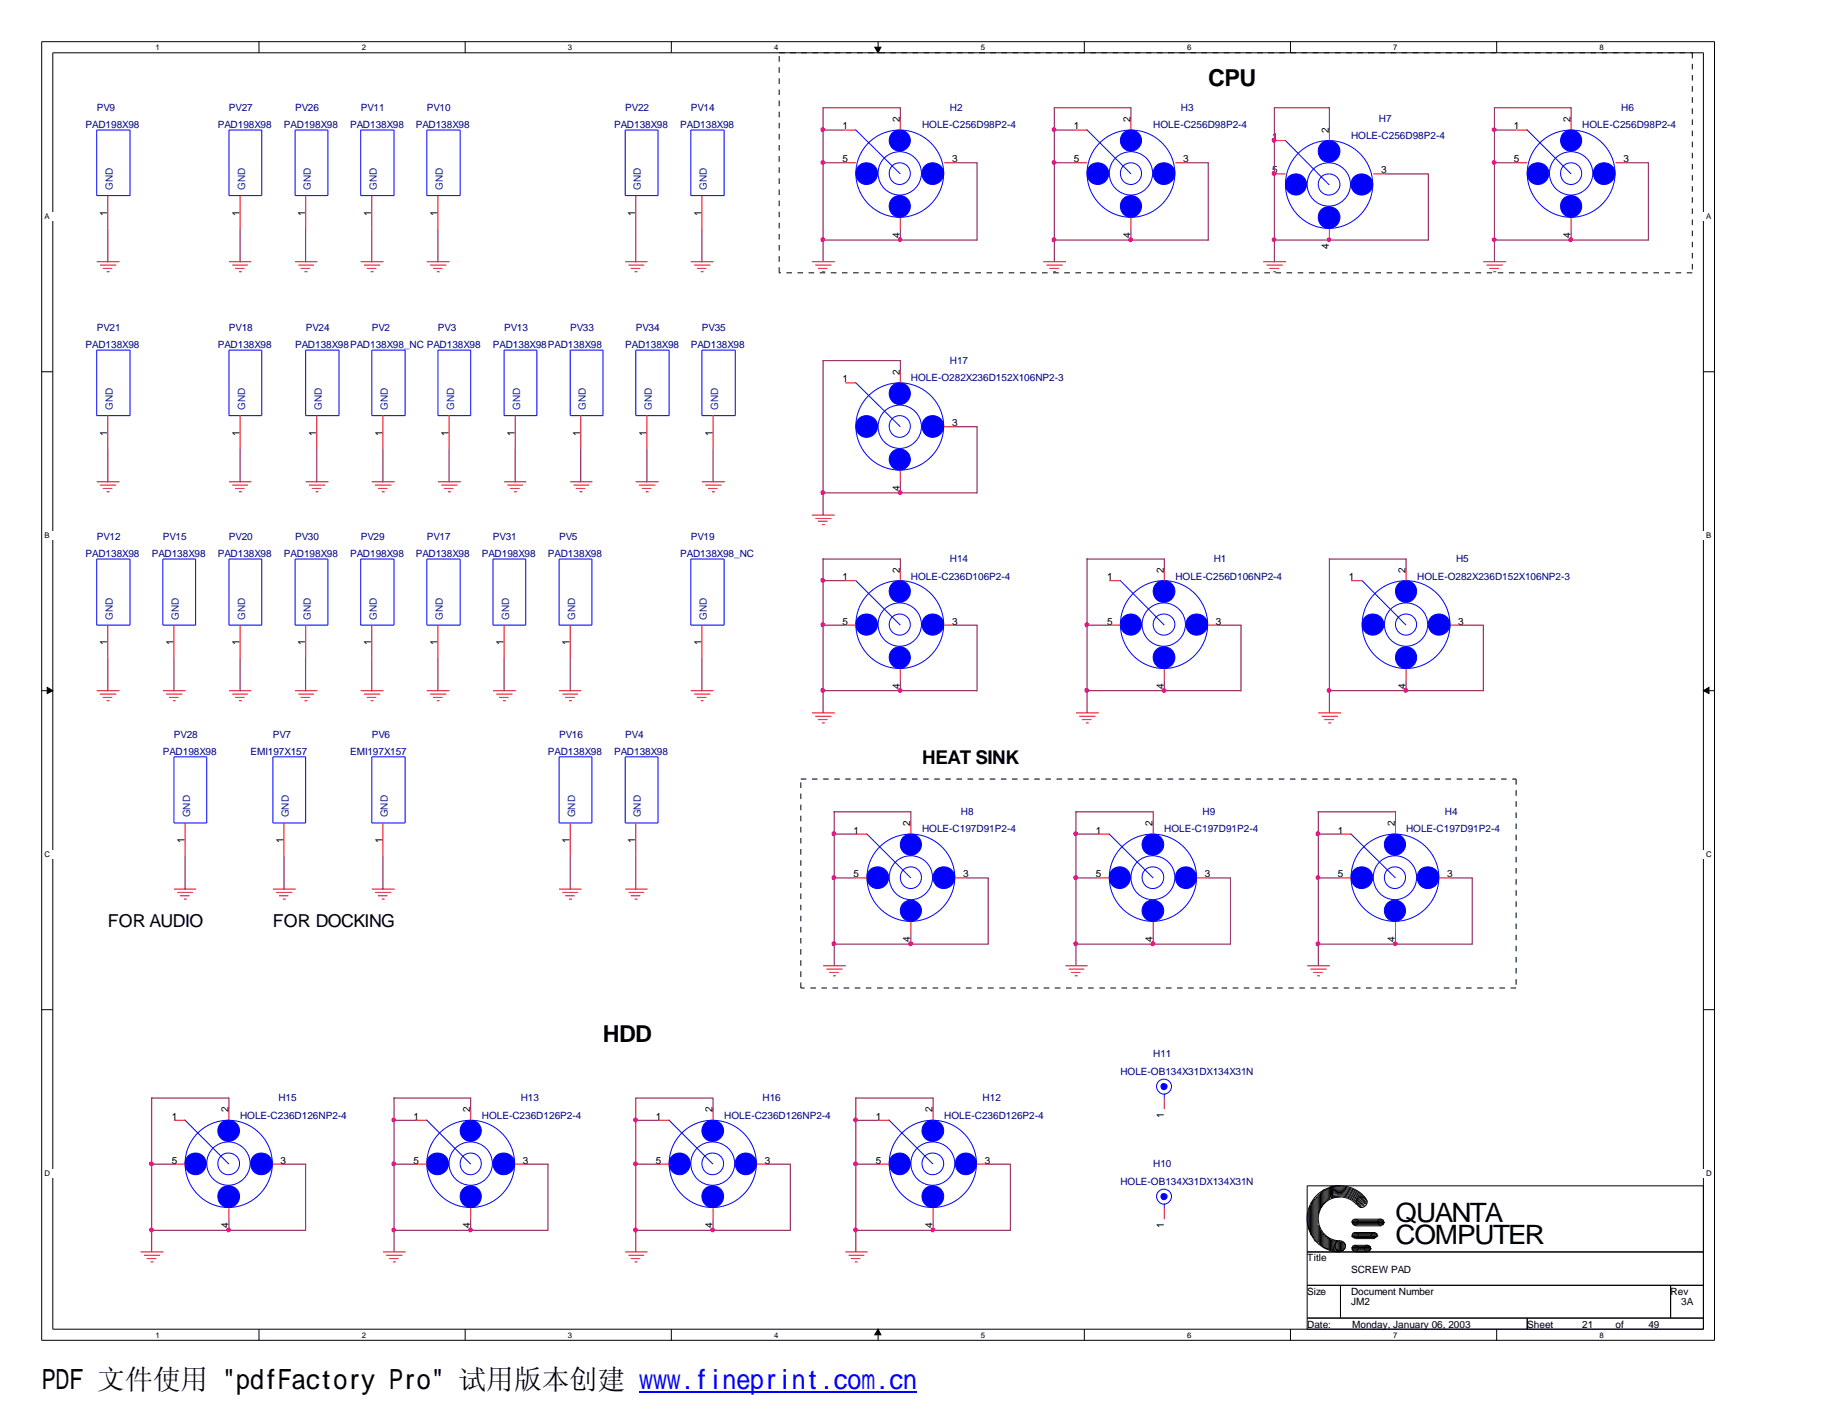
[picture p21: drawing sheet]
<svg xmlns="http://www.w3.org/2000/svg" width="279mm" height="216mm" viewBox="0 0 279 216" stroke-linecap="round" stroke-linejoin="round" font-family="sans-serif">
<defs><g id="words">
<text font-size="4.2" x="6.3" y="211.7">PDF 文件使用 &quot;pdfFactory Pro&quot; 试用版本创建 www.fineprint.com.cn</text>
<g font-size="4.1">
<text x="212.6" y="186.2">QUANTA</text>
<text x="212.6" y="189.6">COMPUTER</text>
</g>
<g font-size="3.6">
<text x="184.1" y="13">CPU</text>
<text x="91.9" y="158.8">HDD</text>
</g>
<text font-size="2.9" x="140.5" y="116.3">HEAT SINK</text>
<g font-size="2.7">
<text x="16.4" y="141.2">FOR AUDIO</text>
<text x="41.6" y="141.2">FOR DOCKING</text>
</g>
<g font-size="1.5" fill="#000080">
<text x="14.7" y="16.8">PV9</text>
<text x="34.9" y="16.8">PV27</text>
<text x="45" y="16.8">PV26</text>
<text x="54.9" y="16.8">PV11</text>
<text x="65" y="16.8">PV10</text>
<text x="95.2" y="16.8">PV22</text>
<text x="105.2" y="16.8">PV14</text>
<text x="144.7" y="16.8">H2</text>
<text x="179.9" y="16.8">H3</text>
<text x="247" y="16.8">H6</text>
<text x="13" y="19.6">PAD198X98</text>
<text x="33.2" y="19.6">PAD198X98</text>
<text x="43.3" y="19.6">PAD198X98</text>
<text x="53.3" y="19.6">PAD138X98</text>
<text x="63.3" y="19.6">PAD138X98</text>
<text x="93.6" y="19.6">PAD138X98</text>
<text x="103.6" y="19.6">PAD138X98</text>
<text x="140.5" y="19.6">HOLE-C256D98P2-4</text>
<text x="175.7" y="19.6">HOLE-C256D98P2-4</text>
<text x="205.8" y="21.3">HOLE-C256D98P2-4</text>
<text x="210.1" y="18.5">H7</text>
<text x="241" y="19.6">HOLE-C256D98P2-4</text>
<text x="13" y="53.1">PAD138X98</text>
<text x="14.7" y="50.4">PV21</text>
<text x="33.2" y="53.1">PAD138X98</text>
<text x="34.9" y="50.4">PV18</text>
<text x="45" y="53.1">PAD138X98PAD138X98_NC PAD138X98</text>
<text x="46.6" y="50.4">PV24</text>
<text x="56.6" y="50.4">PV2</text>
<text x="66.7" y="50.4">PV3</text>
<text x="75.1" y="53.1">PAD138X98PAD138X98</text>
<text x="76.8" y="50.4">PV13</text>
<text x="86.9" y="50.4">PV33</text>
<text x="95.2" y="53.1">PAD138X98</text>
<text x="96.9" y="50.4">PV34</text>
<text x="105.2" y="53.1">PAD138X98</text>
<text x="106.9" y="50.4">PV35</text>
<text x="138.8" y="58.1">HOLE-O282X236D152X106NP2-3</text>
<text x="144.7" y="55.5">H17</text>
<text x="14.7" y="82.2">PV12</text>
<text x="24.8" y="82.2">PV15</text>
<text x="34.9" y="82.2">PV20</text>
<text x="45" y="82.2">PV30</text>
<text x="54.9" y="82.2">PV29</text>
<text x="65" y="82.2">PV17</text>
<text x="75.1" y="82.2">PV31</text>
<text x="85.2" y="82.2">PV5</text>
<text x="105.2" y="82.2">PV19</text>
<text x="13" y="84.9">PAD138X98</text>
<text x="23.1" y="84.9">PAD138X98</text>
<text x="33.2" y="84.9">PAD138X98</text>
<text x="43.3" y="84.9">PAD198X98</text>
<text x="53.3" y="84.9">PAD198X98</text>
<text x="63.3" y="84.9">PAD138X98</text>
<text x="73.4" y="84.9">PAD198X98</text>
<text x="83.5" y="84.9">PAD138X98</text>
<text x="103.6" y="84.9">PAD138X98_NC</text>
<text x="138.8" y="88.3">HOLE-C236D106P2-4</text>
<text x="144.7" y="85.6">H14</text>
<text x="179.1" y="88.3">HOLE-C256D106NP2-4</text>
<text x="184.9" y="85.6">H1</text>
<text x="215.9" y="88.3">HOLE-O282X236D152X106NP2-3</text>
<text x="221.8" y="85.6">H5</text>
<text x="26.5" y="112.4">PV28</text>
<text x="41.6" y="112.4">PV7</text>
<text x="56.6" y="112.4">PV6</text>
<text x="85.2" y="112.4">PV16</text>
<text x="95.2" y="112.4">PV4</text>
<text x="24.8" y="115.1">PAD198X98</text>
<text x="38.2" y="115.1">EMI197X157</text>
<text x="53.3" y="115.1">EMI197X157</text>
<text x="83.5" y="115.1">PAD138X98</text>
<text x="93.6" y="115.1">PAD138X98</text>
<text x="146.4" y="124.1">H8</text>
<text x="183.2" y="124.1">H9</text>
<text x="220.1" y="124.1">H4</text>
<text x="140.5" y="126.8">HOLE-C197D91P2-4</text>
<text x="177.4" y="126.8">HOLE-C197D91P2-4</text>
<text x="214.2" y="126.8">HOLE-C197D91P2-4</text>
<text x="175.7" y="161">H11</text>
<text x="42.4" y="167.7">H15</text>
<text x="79.3" y="167.7">H13</text>
<text x="116.2" y="167.7">H16</text>
<text x="149.7" y="167.7">H12</text>
<text x="170.7" y="163.7">HOLE-OB134X31DX134X31N</text>
<text x="36.6" y="170.4">HOLE-C236D126NP2-4</text>
<text x="73.4" y="170.4">HOLE-C236D126P2-4</text>
<text x="110.3" y="170.4">HOLE-C236D126NP2-4</text>
<text x="143.8" y="170.4">HOLE-C236D126P2-4</text>
<text x="175.7" y="177.8">H10</text>
<text x="170.7" y="180.5">HOLE-OB134X31DX134X31N</text>
</g>
<g font-size="1.5">
<text x="128.4" y="19.7">1</text>
<text x="137.1" y="18.6" transform="rotate(-90 137.1 18.6)">2</text>
<text x="163.6" y="19.7">1</text>
<text x="172.2" y="18.6" transform="rotate(-90 172.2 18.6)">2</text>
<text x="193.8" y="21.3">1</text>
<text x="202.4" y="20.2" transform="rotate(-90 202.4 20.2)">2</text>
<text x="230.6" y="19.7">1</text>
<text x="239.3" y="18.6" transform="rotate(-90 239.3 18.6)">2</text>
<text x="128.4" y="24.7">5</text>
<text x="145" y="24.7">3</text>
<text x="163.6" y="24.7">5</text>
<text x="180.3" y="24.7">3</text>
<text x="193.8" y="26.4">5</text>
<text x="210.4" y="26.4">3</text>
<text x="230.6" y="24.7">5</text>
<text x="247.3" y="24.7">3</text>
<text x="16.3" y="32.9" transform="rotate(-90 16.3 32.9)">1</text>
<text x="36.5" y="32.9" transform="rotate(-90 36.5 32.9)">1</text>
<text x="46.5" y="32.9" transform="rotate(-90 46.5 32.9)">1</text>
<text x="56.6" y="32.9" transform="rotate(-90 56.6 32.9)">1</text>
<text x="66.6" y="32.9" transform="rotate(-90 66.6 32.9)">1</text>
<text x="96.8" y="32.9" transform="rotate(-90 96.8 32.9)">1</text>
<text x="106.8" y="32.9" transform="rotate(-90 106.8 32.9)">1</text>
<text x="137.1" y="36.2" transform="rotate(-90 137.1 36.2)">4</text>
<text x="172.2" y="36.2" transform="rotate(-90 172.2 36.2)">4</text>
<text x="202.4" y="37.9" transform="rotate(-90 202.4 37.9)">4</text>
<text x="239.3" y="36.2" transform="rotate(-90 239.3 36.2)">4</text>
<text x="128.4" y="58.3">1</text>
<text x="137.1" y="57.2" transform="rotate(-90 137.1 57.2)">2</text>
<text x="145" y="64.9">3</text>
<text x="16.3" y="66.4" transform="rotate(-90 16.3 66.4)">1</text>
<text x="36.5" y="66.4" transform="rotate(-90 36.5 66.4)">1</text>
<text x="48.2" y="66.4" transform="rotate(-90 48.2 66.4)">1</text>
<text x="58.3" y="66.4" transform="rotate(-90 58.3 66.4)">1</text>
<text x="68.3" y="66.4" transform="rotate(-90 68.3 66.4)">1</text>
<text x="78.4" y="66.4" transform="rotate(-90 78.4 66.4)">1</text>
<text x="88.4" y="66.4" transform="rotate(-90 88.4 66.4)">1</text>
<text x="98.5" y="66.4" transform="rotate(-90 98.5 66.4)">1</text>
<text x="108.5" y="66.4" transform="rotate(-90 108.5 66.4)">1</text>
<text x="137.1" y="74.8" transform="rotate(-90 137.1 74.8)">4</text>
<text x="128.4" y="88.4">1</text>
<text x="137.1" y="87.3" transform="rotate(-90 137.1 87.3)">2</text>
<text x="168.7" y="88.4">1</text>
<text x="177.3" y="87.3" transform="rotate(-90 177.3 87.3)">2</text>
<text x="205.5" y="88.4">1</text>
<text x="214.1" y="87.3" transform="rotate(-90 214.1 87.3)">2</text>
<text x="128.4" y="95.2">5</text>
<text x="145" y="95.2">3</text>
<text x="168.7" y="95.2">5</text>
<text x="185.3" y="95.2">3</text>
<text x="222.2" y="95.2">3</text>
<text x="16.3" y="98.3" transform="rotate(-90 16.3 98.3)">1</text>
<text x="26.4" y="98.3" transform="rotate(-90 26.4 98.3)">1</text>
<text x="36.5" y="98.3" transform="rotate(-90 36.5 98.3)">1</text>
<text x="46.5" y="98.3" transform="rotate(-90 46.5 98.3)">1</text>
<text x="56.6" y="98.3" transform="rotate(-90 56.6 98.3)">1</text>
<text x="66.6" y="98.3" transform="rotate(-90 66.6 98.3)">1</text>
<text x="76.7" y="98.3" transform="rotate(-90 76.7 98.3)">1</text>
<text x="86.8" y="98.3" transform="rotate(-90 86.8 98.3)">1</text>
<text x="106.8" y="98.3" transform="rotate(-90 106.8 98.3)">1</text>
<text x="137.1" y="105" transform="rotate(-90 137.1 105)">4</text>
<text x="177.3" y="105" transform="rotate(-90 177.3 105)">4</text>
<text x="214.1" y="105" transform="rotate(-90 214.1 105)">4</text>
<text x="138.7" y="125.9" transform="rotate(-90 138.7 125.9)">2</text>
<text x="175.6" y="125.9" transform="rotate(-90 175.6 125.9)">2</text>
<text x="212.5" y="125.9" transform="rotate(-90 212.5 125.9)">2</text>
<text x="28.1" y="128.4" transform="rotate(-90 28.1 128.4)">1</text>
<text x="43.2" y="128.4" transform="rotate(-90 43.2 128.4)">1</text>
<text x="58.3" y="128.4" transform="rotate(-90 58.3 128.4)">1</text>
<text x="86.8" y="128.4" transform="rotate(-90 86.8 128.4)">1</text>
<text x="96.8" y="128.4" transform="rotate(-90 96.8 128.4)">1</text>
<text x="130" y="127">1</text>
<text x="167" y="127">1</text>
<text x="203.8" y="127">1</text>
<text x="130" y="133.7">5</text>
<text x="146.7" y="133.7">3</text>
<text x="167" y="133.7">5</text>
<text x="183.6" y="133.7">3</text>
<text x="203.8" y="133.7">5</text>
<text x="220.5" y="133.7">3</text>
<text x="138.7" y="143.5" transform="rotate(-90 138.7 143.5)">4</text>
<text x="175.6" y="143.5" transform="rotate(-90 175.6 143.5)">4</text>
<text x="212.5" y="143.5" transform="rotate(-90 212.5 143.5)">4</text>
<text x="26.2" y="170.6">1</text>
<text x="34.8" y="169.5" transform="rotate(-90 34.8 169.5)">2</text>
<text x="63" y="170.6">1</text>
<text x="71.6" y="169.5" transform="rotate(-90 71.6 169.5)">2</text>
<text x="99.9" y="170.6">1</text>
<text x="108.5" y="169.5" transform="rotate(-90 108.5 169.5)">2</text>
<text x="133.4" y="170.6">1</text>
<text x="142.1" y="169.5" transform="rotate(-90 142.1 169.5)">2</text>
<text x="177.3" y="170.3" transform="rotate(-90 177.3 170.3)">1</text>
<text x="26.2" y="177.3">5</text>
<text x="42.8" y="177.3">3</text>
<text x="63" y="177.3">5</text>
<text x="79.7" y="177.3">3</text>
<text x="99.9" y="177.3">5</text>
<text x="116.5" y="177.3">3</text>
<text x="133.4" y="177.3">5</text>
<text x="150" y="177.3">3</text>
<text x="34.8" y="187.1" transform="rotate(-90 34.8 187.1)">4</text>
<text x="71.6" y="187.1" transform="rotate(-90 71.6 187.1)">4</text>
<text x="108.5" y="187.1" transform="rotate(-90 108.5 187.1)">4</text>
<text x="142.1" y="187.1" transform="rotate(-90 142.1 187.1)">4</text>
<text x="177.3" y="187.1" transform="rotate(-90 177.3 187.1)">1</text>
<text x="199.1" y="192.2">Title</text>
<text x="199.1" y="197.3">Size</text>
<text x="205.8" y="193.9">SCREW PAD</text>
<text x="205.8" y="197.3">Document Number</text>
<text x="254.5" y="197.3">Rev</text>
<text x="199.1" y="202.3">Date:</text>
<text x="205.8" y="198.9">JM2</text>
<text x="206" y="202.3">Monday, January 06, 2003</text>
<text x="232.7" y="202.3">Sheet</text>
<text x="241" y="202.3">21</text>
<text x="246.1" y="202.3">of</text>
<text x="251.1" y="202.3">49</text>
<text x="256.1" y="198.9">3A</text>
</g>
<g font-size="1.5" fill="#004080">
<text x="17.2" y="29" transform="rotate(-90 17.2 29)">GND</text>
<text x="37.3" y="29" transform="rotate(-90 37.3 29)">GND</text>
<text x="47.3" y="29" transform="rotate(-90 47.3 29)">GND</text>
<text x="57.4" y="29" transform="rotate(-90 57.4 29)">GND</text>
<text x="67.5" y="29" transform="rotate(-90 67.5 29)">GND</text>
<text x="97.6" y="29" transform="rotate(-90 97.6 29)">GND</text>
<text x="107.7" y="29" transform="rotate(-90 107.7 29)">GND</text>
<text x="17.2" y="62.5" transform="rotate(-90 17.2 62.5)">GND</text>
<text x="37.3" y="62.5" transform="rotate(-90 37.3 62.5)">GND</text>
<text x="49" y="62.5" transform="rotate(-90 49 62.5)">GND</text>
<text x="59.1" y="62.5" transform="rotate(-90 59.1 62.5)">GND</text>
<text x="69.2" y="62.5" transform="rotate(-90 69.2 62.5)">GND</text>
<text x="79.2" y="62.5" transform="rotate(-90 79.2 62.5)">GND</text>
<text x="89.2" y="62.5" transform="rotate(-90 89.2 62.5)">GND</text>
<text x="99.3" y="62.5" transform="rotate(-90 99.3 62.5)">GND</text>
<text x="109.4" y="62.5" transform="rotate(-90 109.4 62.5)">GND</text>
<text x="17.2" y="94.4" transform="rotate(-90 17.2 94.4)">GND</text>
<text x="27.3" y="94.4" transform="rotate(-90 27.3 94.4)">GND</text>
<text x="37.3" y="94.4" transform="rotate(-90 37.3 94.4)">GND</text>
<text x="47.3" y="94.4" transform="rotate(-90 47.3 94.4)">GND</text>
<text x="57.4" y="94.4" transform="rotate(-90 57.4 94.4)">GND</text>
<text x="67.5" y="94.4" transform="rotate(-90 67.5 94.4)">GND</text>
<text x="77.6" y="94.4" transform="rotate(-90 77.6 94.4)">GND</text>
<text x="87.6" y="94.4" transform="rotate(-90 87.6 94.4)">GND</text>
<text x="107.7" y="94.4" transform="rotate(-90 107.7 94.4)">GND</text>
<text x="29" y="124.5" transform="rotate(-90 29 124.5)">GND</text>
<text x="44" y="124.5" transform="rotate(-90 44 124.5)">GND</text>
<text x="59.1" y="124.5" transform="rotate(-90 59.1 124.5)">GND</text>
<text x="87.6" y="124.5" transform="rotate(-90 87.6 124.5)">GND</text>
<text x="97.6" y="124.5" transform="rotate(-90 97.6 124.5)">GND</text>
</g>
<g font-size="1.2">
<text x="23.7" y="7.6">1</text>
<text x="55.1" y="7.6">2</text>
<text x="86.5" y="7.6">3</text>
<text x="117.9" y="7.6">4</text>
<text x="149.4" y="7.6">5</text>
<text x="180.8" y="7.6">6</text>
<text x="212.3" y="7.6">7</text>
<text x="243.7" y="7.6">8</text>
<text x="6.8" y="33.4">A</text>
<text x="259.9" y="33.4">A</text>
<text x="6.8" y="82">B</text>
<text x="259.9" y="82">B</text>
<text x="6.8" y="130.6">C</text>
<text x="259.9" y="130.6">C</text>
<text x="6.8" y="179.2">D</text>
<text x="259.9" y="179.2">D</text>
<text x="23.7" y="203.8">1</text>
<text x="55.1" y="203.8">2</text>
<text x="86.5" y="203.8">3</text>
<text x="117.9" y="203.8">4</text>
<text x="149.4" y="203.8">5</text>
<text x="180.8" y="203.8">6</text>
<text x="212.3" y="203.8">7</text>
<text x="243.7" y="203.8">8</text>
</g>
</g></defs>
<path d="M6.3 6.3h254.9v197.9h-254.9zM8 8h251.5v194.5h-251.5z" fill="none" stroke="#000" stroke-width=".15"/>
<g fill="#fff">
<path d="M23.7 6.5h.7v1.4h-.7z"/>
<path d="M23.7 202.7h.7v1.3h-.7z"/>
</g>
<path d="M39.5 6.3v1.7M39.5 202.5v1.7" fill="none" stroke="#000" stroke-width=".15"/>
<g fill="#fff">
<path d="M55.1 6.5h.7v1.4h-.7z"/>
<path d="M55.1 202.7h.7v1.3h-.7z"/>
</g>
<path d="M70.9 6.3v1.7M70.9 202.5v1.7" fill="none" stroke="#000" stroke-width=".15"/>
<g fill="#fff">
<path d="M86.5 6.5h.7v1.4h-.7z"/>
<path d="M86.5 202.7h.7v1.3h-.7z"/>
</g>
<path d="M102.3 6.3v1.7M102.3 202.5v1.7" fill="none" stroke="#000" stroke-width=".15"/>
<g fill="#fff">
<path d="M117.9 6.5h.7v1.4h-.7z"/>
<path d="M117.9 202.7h.7v1.3h-.7z"/>
</g>
<path d="M133.8 6.3v1.7M133.8 202.5v1.7" fill="none" stroke="#000" stroke-width=".15"/>
<g fill="#000" stroke="#000" stroke-width=".15">
<path d="M133.3 7.2h.9l-.4 .8z" fill-rule="evenodd"/>
<path d="M133.8 202.5l.4 .9h-.9z" fill-rule="evenodd"/>
</g>
<g fill="#fff">
<path d="M149.4 6.5h.7v1.4h-.7z"/>
<path d="M149.4 202.7h.7v1.3h-.7z"/>
</g>
<path d="M165.2 6.3v1.7M165.2 202.5v1.7" fill="none" stroke="#000" stroke-width=".15"/>
<g fill="#fff">
<path d="M180.8 6.5h.7v1.4h-.7z"/>
<path d="M180.8 202.7h.7v1.3h-.7z"/>
</g>
<path d="M196.6 6.3v1.7M196.6 202.5v1.7" fill="none" stroke="#000" stroke-width=".15"/>
<g fill="#fff">
<path d="M212.3 6.5h.6v1.4h-.6z"/>
<path d="M212.3 202.7h.6v1.3h-.6z"/>
</g>
<path d="M228 6.3v1.7M228 202.5v1.7" fill="none" stroke="#000" stroke-width=".15"/>
<g fill="#fff">
<path d="M243.7 6.5h.6v1.4h-.6z"/>
<path d="M243.7 202.7h.6v1.3h-.6z"/>
<path d="M6.8 32.3h253.9v1.4h-253.9z"/>
<path d="M6.8 80.9h253.9v1.4h-253.9z"/>
</g>
<path d="M6.3 56.6h1.7M259.5 56.6h1.7" fill="none" stroke="#000" stroke-width=".15"/>
<path d="M6.8 129.5h254v1.4h-254z" fill="#fff"/>
<path d="M6.3 105.2h1.7M259.5 105.2h1.7" fill="none" stroke="#000" stroke-width=".15"/>
<g fill="#000" stroke="#000" stroke-width=".15">
<path d="M7.2 104.7l.8 .5-.8 .5z" fill-rule="evenodd"/>
<path d="M259.5 105.2l.8-.5v1z" fill-rule="evenodd"/>
</g>
<path d="M6.8 178.1h254v1.4h-254z" fill="#fff"/>
<g fill="none" stroke="#000" stroke-width=".15">
<path d="M6.3 153.8h1.7M259.5 153.8h1.7M199.1 180.7h60.4v21.8h-60.4zM199.1 190.8h60.4M199.1 195.8h60.4M199.3 184.6v2.4M199.3 186.9l.3 .6M199.5 184v3.5M199.6 183.7v4.3M199.6 188l.3 .2M199.7 183.6l-.2 .5M199.8 183.3v4.8"/>
<path d="M200 183v5.5M200 188.4l.2 .2M200.1 183l-.3 .4M200.2 182.8v5.8M200.3 182.7v6.4M200.4 182.6l-.2 .3M200.5 182.5v6.6M200.7 182.4v6.9M200.7 189.2h.2M200.7 182.3l-.2 .2M200.8 182v3M200.8 186.7v2.5"/>
<path d="M200.8 186.8l.3 .4M201 189.4l.3 .3M201 181.9v2.5M201 187.1v2.4M201.1 184.3l-.3 .6M201.2 181.9v2.2M201.2 187.4v2.2M201.2 187.5l.2 .4M201.3 181.8l-.3 .2M201.3 189.7l.3 .3M201.3 181.6v2.3M201.3 187.8v2"/>
<path d="M201.4 183.8l-.2 .3M201.5 181.5v2.1M201.5 187.9v2M201.5 188l.3 .2M201.6 181.4l-.3 .3M201.7 190.1h.2M201.7 181.3v2.1M201.7 188.1v2.1M201.7 181.4h.2M201.8 183.3l-.3 .3M201.8 181.4v1.9M201.8 188.2v1.9"/>
<path d="M201.8 188.3l.3 .2M202 190.2h.3M202 181.3v1.7M202 188.4v1.9M202.1 183l-.3 .2M202.2 181.2v1.8M202.2 188.5v1.7M202.2 188.6l.2 .2M202.3 181.1l-.3 .3M202.4 181.1v1.6M202.4 188.7v1.6M202.4 190.2l.2 .3"/>
<path d="M202.4 182.6l-.2 .3M202.5 181v1.8M202.5 188.6v1.8M202.5 188.7l.3 .3M202.6 180.9l-.2 .3M202.6 182.3l.3 .2M202.7 190.4h.2M202.7 180.9v1.5M202.7 188.9v1.6M202.8 182a4.2 4.2 0 0 1 4.6 1.6M202.8 181.9a4.2 4.2 0 0 1 4.9 1.9M202.8 181.7a4.3 4.3 0 0 1 5.1 2.1"/>
<path d="M202.8 181.5a4.6 4.6 0 0 1 5.1 2M202.8 181.4a4.7 4.7 0 0 1 5.3 2.1M202.8 181a5 5 0 0 1 5.5 2.1M202.9 182.5a3.6 3.6 0 0 1 4.4 1.5M202.9 182.2a3.9 3.9 0 0 1 4.5 1.8M202.9 180.8v1.8M202.9 188.9v1.5M202.9 189.1h.2M202.9 181.1a4.9 4.9 0 0 1 5.3 2.3M202.9 190.6h.5M202.9 180.8l-.2 .2M203 190.4h.3"/>
<path d="M203 180.9v1.5M203 189.1v1.4M203.2 189.1h.3M203.2 189v1.4M203.4 189.1v1.6M203.5 189.1v1.6M203.6 189l-.6 1.6M203.7 189v1.4M203.7 189.1l.3 .4M203.8 190.3l-.3 .3M203.9 190.6h.2M203.9 189.4v1.3"/>
<path d="M204 189.2h.3M204 189.1v1.5M204.1 180.7a4.9 4.9 0 0 1 3.9 1.8M204.1 180.7a5 5 0 0 0-5 5 5 5 0 0 0 5 5.1M204.1 182.4a3.2 3.2 0 0 1 2.6 1.2M204.1 182.4a3.3 3.3 0 0 0-3.3 3.3 3.3 3.3 0 0 0 3.3 3.4M204.1 180.7l-1.5 .1M204.1 182.4l-1.2 .1M204.2 189.2v1.5M204.2 195.8v5M204.2 190.6h.3M204.4 189.2h.2"/>
<path d="M204.4 189.1v1.5M204.6 189.2v1.5M204.7 189.3v1.1M204.7 189.4l.3 .3M204.8 190.3l-.2 .3M204.9 189.6v.7M205.9 186.1h4.8M205.9 190.1h2.8M205.9 190.4h2.8M206 186.1v.3M206 190.1v.2M206 186.3h5"/>
<path d="M206 188.3h4M206 188.4l.4 .2M206 190.2h3M206 190.4l.4 .3M206.1 186.4h4.6M206.1 188.1h3.6M206.2 185.9h4.6M206.2 186.4l.2 .3M206.2 188h3.6M206.2 188.1l-.3 .3h3.8M206.2 189.9h2.6M206.3 186.6h4.5"/>
<path d="M206.3 188.6h3.3M206.3 190.6h2.5M206.5 189.7h1.9M206.5 188.7h3M206.5 187.8h3M206.5 186.8h4M206.5 185.8h4M208.7 189.9v.3M208.9 190.2l-.3 .3M209.7 188v.2M209.9 188.3l-.3 .2M210.7 185.9v.3"/>
<path d="M210.9 186.3l-.2 .2M254.5 195.8v5M199.1 200.8h60.4M232.7 200.8v1.7"/>
<circle cx="204.2" cy="189.8" r=".8"/>
<circle cx="206.5" cy="190.2" r=".48"/>
<circle cx="206.5" cy="186.2" r=".48"/>
<circle cx="206.5" cy="188.2" r=".45"/>
<circle cx="207.5" cy="183.2" r=".8"/>
<circle cx="208.3" cy="190.2" r=".48"/>
<circle cx="209.3" cy="188.2" r=".45"/>
<circle cx="210.3" cy="186.2" r=".48"/>
</g>
<path d="M118.7 8h139.1M257.8 8v33.6M118.7 41.6v-33.6M257.8 41.6h-139.1M122 118.7h109M231 118.7v31.8M122 150.5v-31.8M231 150.5h-109" fill="none" stroke="#000" stroke-width=".15" stroke-dasharray=".8" stroke-linecap="butt"/>
<g fill="none" stroke="#f00" stroke-width=".15">
<path d="M128.8 19.8h1.6M137.2 18.1v1.7M163.9 19.8h1.7M172.3 18.1v1.7M202.5 19.8v1.6M231 19.8h1.7M239.4 18.1v1.7M14.7 39.9h3.5M16.4 29.8v5.1M34.9 39.9h3.4M36.6 29.8v5.1M45 39.9h3.3"/>
<path d="M46.6 29.8v5.1M54.9 39.9h3.5M56.6 29.8v5.1M65 39.9h3.5M66.7 29.8v5.1M95.2 39.9h3.4M96.9 29.8v5.1M105.2 39.9h3.5M106.9 29.8v5.1M123.7 39.9h3.5M128.8 24.8h1.6M137.2 33.2v1.7"/>
<path d="M143.8 24.8h1.7M158.9 39.9h3.5M163.9 24.8h1.7M172.3 33.2v1.7M179.1 24.8h1.6M192.4 39.9h3.5M194.1 26.5h1.7M194.1 21.4h1.7M202.5 34.9v1.7M209.2 26.5h1.7M226 39.9h3.4M231 24.8h1.7"/>
<path d="M239.4 33.2v1.7M246.1 24.8h1.6M15.2 40.4h2.5M15.7 40.9h1.4M16.3 41.4h.4M35.4 40.4h2.4M35.8 40.9h1.5M36.4 41.4h.4M45.5 40.4h2.3M45.8 40.9h1.4M46.4 41.4h.4M55.5 40.4h2.4"/>
<path d="M55.9 40.9h1.4M56.5 41.4h.4M65.5 40.4h2.5M66 40.9h1.4M66.5 41.4h.5M95.8 40.4h2.3M96.1 40.9h1.4M96.7 41.4h.4M105.7 40.4h2.5M106.2 40.9h1.4M106.8 41.4h.4M124.2 40.4h2.5"/>
<path d="M124.6 40.9h1.5M125.2 41.4h.4M128.8 58.3h1.6M137.2 56.6v1.7M159.4 40.4h2.5M159.9 40.9h1.4M160.4 41.4h.5M193 40.4h2.4M193.4 40.9h1.4M194 41.4h.4M226.5 40.4h2.4M226.9 40.9h1.4"/>
<path d="M227.5 41.4h.4M14.7 73.4h3.5M15.2 73.9h2.5M15.7 74.4h1.4M16.3 74.9h.4M16.4 63.3v5.1M34.9 73.4h3.4M35.4 73.9h2.4M35.8 74.4h1.5M36.4 74.9h.4M36.6 63.3v5.1M46.6 73.4h3.4"/>
<path d="M47.1 73.9h2.4M47.5 74.4h1.4M48.1 74.9h.4M48.3 63.3v5.1M56.6 73.4h3.5M57.1 73.9h2.5M57.6 74.4h1.4M58.2 74.9h.4M58.3 63.3v5.1M66.7 73.4h3.5M67.2 73.9h2.5M67.6 74.4h1.5"/>
<path d="M68.2 74.9h.5M68.4 63.3v5.1M76.8 73.4h3.4M77.3 73.9h2.4M77.7 74.4h1.5M78.3 74.9h.4M78.5 63.3v5.1M86.9 73.4h3.4M87.4 73.9h2.3M87.7 74.4h1.5M88.3 74.9h.4M88.5 63.3v5.1"/>
<path d="M96.9 73.4h3.4M97.4 73.9h2.4M97.8 74.4h1.4M98.4 74.9h.4M98.6 63.3v5.1M106.9 73.4h3.5M107.4 73.9h2.5M107.9 74.4h1.4M108.5 74.9h.4M108.6 63.3v5.1M123.7 78.5h3.5M124.2 79h2.5"/>
<path d="M124.6 79.4h1.5M125.2 79.9h.4M137.2 71.7v1.7M143.8 65h1.7M16.4 95.2v5M26.5 95.2v5M36.6 95.2v5M46.6 95.2v5M56.6 95.2v5M66.7 95.2v5M76.8 95.2v5M86.9 95.2v5"/>
<path d="M106.9 95.2v5M128.8 95.2h1.6M128.8 88.5h1.6M137.2 86.9v1.6M143.8 95.2h1.7M169 95.2h1.7M169 88.5h1.7M177.4 86.9v1.6M184.1 95.2h1.7M205.8 88.5h1.7M214.2 86.9v1.6M221 95.2h1.6"/>
<path d="M14.7 105.2h3.5M15.2 105.7h2.5M15.7 106.3h1.4M16.3 106.8h.4M24.8 105.2h3.5M25.3 105.7h2.5M25.7 106.3h1.5M26.3 106.8h.5M34.9 105.2h3.4M35.4 105.7h2.4M35.8 106.3h1.5M36.4 106.8h.4"/>
<path d="M45 105.2h3.3M45.5 105.7h2.3M45.8 106.3h1.4M46.4 106.8h.4M54.9 105.2h3.5M55.5 105.7h2.4M55.9 106.3h1.4M56.5 106.8h.4M65 105.2h3.5M65.5 105.7h2.5M66 106.3h1.4M66.5 106.8h.5"/>
<path d="M75.1 105.2h3.5M75.6 105.7h2.5M76 106.3h1.5M76.6 106.8h.4M85.2 105.2h3.4M85.7 105.7h2.4M86.1 106.3h1.4M86.7 106.8h.4M105.2 105.2h3.5M105.7 105.7h2.5M106.2 106.3h1.4M106.8 106.8h.4"/>
<path d="M123.7 108.6h3.5M124.2 109.1h2.5M124.6 109.6h1.5M125.2 110.2h.4M137.2 101.9v1.7M163.9 108.6h3.5M164.4 109.1h2.5M164.8 109.6h1.5M165.4 110.2h.5M177.4 101.9v1.7M200.8 108.6h3.5M201.3 109.1h2.5"/>
<path d="M201.8 109.6h1.4M202.4 110.2h.4M214.2 101.9v1.7M26.5 135.5h3.4M27 136h2.4M27.4 136.5h1.5M28 137h.4M28.2 125.4v5M41.6 135.5h3.4M42.1 136h2.4M42.5 136.5h1.4M43.1 137h.4"/>
<path d="M43.3 125.4v5M56.6 135.5h3.5M57.1 136h2.5M57.6 136.5h1.4M58.2 137h.4M58.3 125.4v5M85.2 135.5h3.4M85.7 136h2.4M86.1 136.5h1.4M86.7 137h.4M86.9 125.4v5M95.2 135.5h3.4"/>
<path d="M95.8 136h2.3M96.1 136.5h1.4M96.7 137h.4M96.9 125.4v5M130.4 133.8h1.7M130.4 127.1h1.7M138.8 125.4v1.7M145.5 133.8h1.7M167.3 133.8h1.7M167.3 127.1h1.7M175.7 125.4v1.7M182.4 133.8h1.7"/>
<path d="M204.2 133.8h1.6M204.2 127.1h1.6M212.6 125.4v1.7M219.3 133.8h1.7M125.4 147.2h3.5M125.9 147.7h2.5M126.3 148.2h1.5M126.9 148.7h.4M138.8 140.5v1.7M162.3 147.2h3.4M162.8 147.7h2.4M163.2 148.2h1.4"/>
<path d="M163.7 148.7h.5M175.7 140.5v1.7M199.1 147.2h3.5M199.6 147.7h2.5M200.1 148.2h1.4M200.7 148.7h.4M212.6 140.5v1.7M26.5 177.4h1.7M26.5 170.7h1.7M34.9 169v1.7M41.6 177.4h1.7M63.3 177.4h1.7"/>
<path d="M63.3 170.7h1.7M71.7 169v1.7M78.5 177.4h1.6M100.2 177.4h1.7M100.2 170.7h1.7M108.6 169v1.7M115.3 177.4h1.7M133.8 177.4h1.7M133.8 170.7h1.7M142.2 169v1.7M148.8 177.4h1.7M177.4 167.3v1.7"/>
<path d="M21.4 190.8h3.5M21.9 191.3h2.5M22.4 191.8h1.4M22.9 192.3h.5M34.9 184.1v1.7M58.3 190.8h3.5M58.8 191.3h2.5M59.3 191.8h1.4M59.9 192.3h.4M71.7 184.1v1.7M95.2 190.8h3.4M95.8 191.3h2.3"/>
<path d="M96.1 191.8h1.4M96.7 192.3h.4M108.6 184.1v1.7M128.8 190.8h3.4M129.3 191.3h2.4M129.6 191.8h1.5M130.2 192.3h.4M142.2 184.1v1.7M177.4 184.1v1.7"/>
</g>
<g fill="none" stroke="#00f" stroke-width=".15">
<path d="M14.7 19.8h5.1v10h-5.1zM34.9 19.8h5v10h-5zM45 19.8h5v10h-5zM54.9 19.8h5.1v10h-5.1zM65 19.8h5.1v10h-5.1zM95.2 19.8h5v10h-5zM105.2 19.8h5.1v10h-5.1zM130.3 19.7l6.9 6.8M165.5 19.7l6.8 6.8M232.6 19.7l6.8 6.8M195.7 21.3l6.8 6.9M14.7 53.3h5.1v10h-5.1z"/>
<path d="M34.9 53.3h5v10h-5zM46.6 53.3h5v10h-5zM56.6 53.3h5.1v10h-5.1zM66.7 53.3h5v10h-5zM76.8 53.3h5v10h-5zM86.9 53.3h5v10h-5zM96.9 53.3h5v10h-5zM106.9 53.3h5.1v10h-5.1zM130.3 58.3l6.9 6.7M14.7 85.2h5.1v10h-5.1zM24.8 85.2h5v10h-5zM34.9 85.2h5v10h-5z"/>
<path d="M45 85.2h5v10h-5zM54.9 85.2h5.1v10h-5.1zM65 85.2h5.1v10h-5.1zM75.1 85.2h5v10h-5zM85.2 85.2h5v10h-5zM105.2 85.2h5.1v10h-5.1zM130.3 88.4l6.9 6.8M170.6 88.4l6.8 6.8M207.4 88.4l6.8 6.8M26.5 115.3h5v10.1h-5zM41.6 115.3h5v10.1h-5zM56.6 115.3h5.1v10.1h-5.1z"/>
<path d="M85.2 115.3h5v10.1h-5zM95.2 115.3h5v10.1h-5zM132 127l6.8 6.8M168.9 127l6.8 6.8M205.7 127l6.9 6.8M28.1 170.6l6.8 6.8M64.9 170.6l6.8 6.8M101.9 170.6l6.7 6.8M135.4 170.6l6.8 6.8M177.4 166.6v.8M177.4 183.4v.7"/>
<circle cx="137" cy="26.4" r="1.64"/>
<circle cx="137.1" cy="26.4" r="3.3"/>
<circle cx="137.1" cy="26.5" r="6.7"/>
<circle cx="172.3" cy="26.4" r="1.64"/>
<circle cx="172.3" cy="26.4" r="3.3"/>
<circle cx="172.3" cy="26.5" r="6.7"/>
<circle cx="202.4" cy="28.1" r="3.3"/>
<circle cx="202.5" cy="28.1" r="6.7"/>
<circle cx="202.5" cy="28.1" r="1.64"/>
<circle cx="239.3" cy="26.4" r="1.64"/>
<circle cx="239.3" cy="26.4" r="3.3"/>
<circle cx="239.4" cy="26.5" r="6.7"/>
<circle cx="137" cy="65" r="1.64"/>
<circle cx="137.1" cy="65" r="3.3"/>
<circle cx="137.1" cy="65" r="6.7"/>
<circle cx="137.1" cy="95.2" r="3.3"/>
<circle cx="137.1" cy="95.2" r="6.7"/>
<circle cx="137.1" cy="95.2" r="1.61"/>
<circle cx="177.3" cy="95.2" r="3.3"/>
<circle cx="177.3" cy="95.2" r="6.7"/>
<circle cx="177.3" cy="95.2" r="1.64"/>
<circle cx="214.2" cy="95.2" r="3.3"/>
<circle cx="214.2" cy="95.2" r="6.7"/>
<circle cx="214.2" cy="95.2" r="1.61"/>
<circle cx="138.7" cy="133.7" r="1.64"/>
<circle cx="138.7" cy="133.7" r="3.3"/>
<circle cx="138.8" cy="133.7" r="6.7"/>
<circle cx="175.6" cy="133.7" r="1.67"/>
<circle cx="175.6" cy="133.7" r="3.4"/>
<circle cx="175.6" cy="133.7" r="6.6"/>
<circle cx="212.5" cy="133.7" r="1.64"/>
<circle cx="212.5" cy="133.7" r="3.3"/>
<circle cx="212.5" cy="133.7" r="6.7"/>
<circle cx="34.8" cy="177.3" r="3.3"/>
<circle cx="34.8" cy="177.3" r="1.67"/>
<circle cx="34.8" cy="177.3" r="6.6"/>
<circle cx="71.7" cy="177.3" r="1.64"/>
<circle cx="71.7" cy="177.3" r="3.3"/>
<circle cx="71.7" cy="177.3" r="6.7"/>
<circle cx="108.6" cy="177.3" r="1.67"/>
<circle cx="108.6" cy="177.3" r="6.6"/>
<circle cx="108.6" cy="177.3" r="3.3"/>
<circle cx="142.1" cy="177.3" r="1.67"/>
<circle cx="142.1" cy="177.3" r="6.6"/>
<circle cx="142.1" cy="177.3" r="3.3"/>
<circle cx="177.3" cy="165.6" r="1.14"/>
<circle cx="177.3" cy="182.3" r="1.14"/>
</g>
<g fill="#00f" stroke="#00f" stroke-width=".15">
<circle cx="170.6" cy="133.7" r="1.64"/>
<circle cx="175.6" cy="128.7" r="1.64"/>
<circle cx="175.6" cy="138.8" r="1.64"/>
<circle cx="180.6" cy="133.7" r="1.64"/>
<circle cx="234.3" cy="26.4" r="1.67"/>
<circle cx="239.4" cy="21.4" r="1.61"/>
<circle cx="239.3" cy="31.4" r="1.64"/>
<circle cx="244.4" cy="26.4" r="1.67"/>
<circle cx="177.3" cy="165.6" r=".48"/>
<circle cx="207.5" cy="133.7" r="1.67"/>
<circle cx="212.5" cy="128.7" r="1.61"/>
<circle cx="212.5" cy="138.8" r="1.61"/>
<circle cx="217.5" cy="133.7" r="1.67"/>
<circle cx="29.8" cy="177.3" r="1.64"/>
<circle cx="34.8" cy="172.3" r="1.64"/>
<circle cx="34.8" cy="182.3" r="1.67"/>
<circle cx="39.8" cy="177.3" r="1.67"/>
<circle cx="177.3" cy="182.3" r=".48"/>
<circle cx="132" cy="26.4" r="1.67"/>
<circle cx="137.1" cy="21.4" r="1.61"/>
<circle cx="137" cy="31.4" r="1.64"/>
<circle cx="142.1" cy="26.4" r="1.67"/>
<circle cx="132" cy="65" r="1.67"/>
<circle cx="137" cy="60" r="1.64"/>
<circle cx="137.1" cy="70" r="1.61"/>
<circle cx="142.1" cy="65" r="1.67"/>
<circle cx="103.5" cy="177.3" r="1.64"/>
<circle cx="108.6" cy="172.3" r="1.64"/>
<circle cx="108.6" cy="182.3" r="1.67"/>
<circle cx="113.6" cy="177.3" r="1.64"/>
<circle cx="209.2" cy="95.2" r="1.64"/>
<circle cx="214.2" cy="90.1" r="1.64"/>
<circle cx="214.2" cy="100.2" r="1.64"/>
<circle cx="219.3" cy="95.2" r="1.64"/>
<circle cx="132" cy="95.2" r="1.64"/>
<circle cx="137" cy="90.1" r="1.64"/>
<circle cx="137" cy="100.2" r="1.64"/>
<circle cx="142.1" cy="95.2" r="1.64"/>
<circle cx="66.7" cy="177.3" r="1.67"/>
<circle cx="71.7" cy="172.3" r="1.61"/>
<circle cx="71.7" cy="182.3" r="1.64"/>
<circle cx="76.7" cy="177.3" r="1.67"/>
<circle cx="197.4" cy="28.1" r="1.61"/>
<circle cx="202.5" cy="23.1" r="1.67"/>
<circle cx="202.5" cy="33.1" r="1.67"/>
<circle cx="207.5" cy="28.1" r="1.64"/>
<circle cx="172.3" cy="95.2" r="1.61"/>
<circle cx="177.3" cy="90.1" r="1.67"/>
<circle cx="177.3" cy="100.2" r="1.67"/>
<circle cx="182.3" cy="95.2" r="1.64"/>
<circle cx="133.7" cy="133.7" r="1.67"/>
<circle cx="138.8" cy="128.7" r="1.61"/>
<circle cx="138.8" cy="138.8" r="1.61"/>
<circle cx="143.8" cy="133.7" r="1.67"/>
<circle cx="167.2" cy="26.4" r="1.67"/>
<circle cx="172.3" cy="21.4" r="1.61"/>
<circle cx="172.3" cy="31.4" r="1.64"/>
<circle cx="177.3" cy="26.4" r="1.67"/>
<circle cx="137" cy="177.3" r="1.64"/>
<circle cx="142.1" cy="172.3" r="1.64"/>
<circle cx="142.1" cy="182.3" r="1.67"/>
<circle cx="147.1" cy="177.3" r="1.64"/>
</g>
<g fill="none" stroke="#800040" stroke-width=".15">
<path d="M125.3 16.4h11.9M125.3 19.8h3.5M125.4 16.4v23.5M137.2 16.3v1.8M160.5 16.4h11.8M160.5 19.8h3.4M160.6 16.4v23.5M172.3 16.3v1.8M194.1 16.4h8.4M194.1 16.4v23.6M202.5 16.3v3.5M227.6 16.4h11.8"/>
<path d="M227.6 19.8h3.4M227.7 16.4v23.5M239.4 16.3v1.8M16.4 34.9v5.1M36.6 34.9v5.1M46.6 34.9v5.1M56.6 34.9v5.1M66.7 34.9v5.1M96.9 34.9v5.1M106.9 34.9v5.1M125.3 36.6h23.5M125.3 24.8h3.5"/>
<path d="M137.2 34.9v1.8M145.5 24.8h3.4M148.8 24.8v11.9M160.5 36.6h23.6M160.5 24.8h3.4M172.3 34.9v1.8M180.7 24.8h3.4M184.1 24.8v11.9M194.1 36.6h23.5M210.9 26.5h6.8M217.6 26.5v10.2M227.6 36.6h23.5"/>
<path d="M227.6 24.8h3.4M239.4 34.9v1.8M247.7 24.8h3.5M251.1 24.8v11.9M125.3 54.9h11.9M125.4 54.9v23.6M137.2 54.9v1.7M16.4 68.4v5.1M36.6 68.4v5.1M48.3 68.4v5.1M58.3 68.4v5.1M68.4 68.4v5.1"/>
<path d="M78.5 68.4v5.1M88.5 68.4v5.1M98.6 68.4v5.1M108.6 68.4v5.1M125.3 75.1h23.5M137.2 73.4v1.8M145.5 65h3.4M148.8 65v10.2M125.3 95.2h3.5M125.3 85.2h11.9M125.3 88.5h3.5M125.4 85.1v23.5"/>
<path d="M137.2 85.1v1.8M145.5 95.2h3.4M148.8 95.2v10.1M165.5 95.2h3.5M165.5 85.2h11.9M165.6 85.1v23.5M177.4 85.1v1.8M185.8 95.2h3.3M189.1 95.2v10.1M202.4 85.2h11.8M202.5 85.1v23.5M214.2 85.1v1.8"/>
<path d="M222.6 95.2h3.5M226 95.2v10.1M16.4 100.2v5.1M26.5 100.2v5.1M36.6 100.2v5.1M46.6 100.2v5.1M56.6 100.2v5.1M66.7 100.2v5.1M76.8 100.2v5.1M86.9 100.2v5.1M106.9 100.2v5.1M125.3 105.2h23.5"/>
<path d="M137.2 103.6v1.7M165.5 105.2h23.6M177.4 103.6v1.7M202.4 105.2h23.6M214.2 103.6v1.7M28.2 130.4v5.2M43.3 130.4v5.2M58.3 130.4v5.2M86.9 130.4v5.2M96.9 130.4v5.2M127 133.8h3.4M127 123.7h11.8"/>
<path d="M127 127.1h3.4M127.1 123.6v23.6M138.8 123.6v1.8M147.2 133.8h3.4M150.5 133.8v10.1M163.8 133.8h3.5M163.8 123.7h11.9M163.8 127.1h3.5M163.9 123.6v23.6M175.7 123.6v1.8M184.1 133.8h3.4M187.5 133.8v10.1"/>
<path d="M200.7 133.8h3.5M200.7 123.7h11.9M200.7 127.1h3.5M200.8 123.6v23.6M212.6 123.6v1.8M221 133.8h3.4M224.3 133.8v10.1M127 143.8h23.5M138.8 142.2v1.7M163.8 143.8h23.7M175.7 142.2v1.7M200.7 143.8h23.6"/>
<path d="M212.6 142.2v1.7M23 177.4h3.5M23 167.3h11.9M23.1 167.2v23.6M34.9 167.2v1.8M43.3 177.4h3.4M46.6 177.4v10.1M59.9 177.4h3.4M59.9 167.3h11.8M60 167.2v23.6M60 170.7h3.4M71.7 167.2v1.8"/>
<path d="M80.1 177.4h3.5M83.5 177.4v10.1M96.8 177.4h3.4M96.8 167.3h11.8v1.8M96.8 170.7h3.4M96.9 167.3v23.5M117 177.4h3.5M120.4 177.4v10.1M130.3 177.4h3.5M130.3 167.3h11.9M130.4 170.7h3.5M130.4 167.2v23.6"/>
<path d="M142.2 167.2v1.8M150.5 177.4h3.5M153.9 177.4v10.1M23 187.5h23.6M34.9 185.8v1.7M60 187.5h23.5M71.7 185.8v1.7M96.8 187.5h23.6M108.6 185.8v1.7M130.4 187.5h23.5M142.2 185.8v1.7"/>
</g>
<g fill="#f0f" stroke="#f0f" stroke-width=".15">
<circle cx="137.1" cy="36.5" r=".31"/>
<circle cx="239.3" cy="36.5" r=".31"/>
<circle cx="227.6" cy="36.5" r=".31"/>
<circle cx="172.2" cy="36.5" r=".31"/>
<circle cx="227.6" cy="19.8" r=".31"/>
<circle cx="227.6" cy="24.8" r=".31"/>
<circle cx="160.6" cy="19.8" r=".31"/>
<circle cx="160.6" cy="24.8" r=".31"/>
<circle cx="125.3" cy="19.8" r=".31"/>
<circle cx="125.3" cy="24.8" r=".31"/>
<circle cx="125.3" cy="36.5" r=".31"/>
<circle cx="160.6" cy="36.5" r=".31"/>
<circle cx="125.3" cy="75" r=".31"/>
<circle cx="137.1" cy="75" r=".31"/>
<circle cx="202.5" cy="36.5" r=".31"/>
<circle cx="194.1" cy="21.4" r=".31"/>
<circle cx="194.1" cy="26.4" r=".31"/>
<circle cx="194.1" cy="36.5" r=".31"/>
<circle cx="125.3" cy="88.4" r=".31"/>
<circle cx="137.1" cy="105.2" r=".31"/>
<circle cx="125.3" cy="95.2" r=".31"/>
<circle cx="125.3" cy="105.2" r=".31"/>
<circle cx="138.7" cy="143.8" r=".31"/>
<circle cx="127" cy="143.8" r=".31"/>
<circle cx="127" cy="133.7" r=".31"/>
<circle cx="127" cy="127" r=".31"/>
<circle cx="175.6" cy="143.8" r=".31"/>
<circle cx="163.9" cy="143.8" r=".31"/>
<circle cx="163.9" cy="133.7" r=".31"/>
<circle cx="163.9" cy="127" r=".31"/>
<circle cx="212.5" cy="143.8" r=".31"/>
<circle cx="200.8" cy="143.8" r=".31"/>
<circle cx="200.8" cy="133.7" r=".31"/>
<circle cx="200.8" cy="127" r=".31"/>
<circle cx="34.8" cy="187.4" r=".31"/>
<circle cx="23.1" cy="177.3" r=".31"/>
<circle cx="23.1" cy="187.4" r=".31"/>
<circle cx="96.8" cy="187.4" r=".31"/>
<circle cx="108.6" cy="187.4" r=".31"/>
<circle cx="96.8" cy="177.3" r=".31"/>
<circle cx="71.7" cy="187.4" r=".31"/>
<circle cx="60" cy="170.6" r=".31"/>
<circle cx="60" cy="187.4" r=".31"/>
<circle cx="60" cy="177.3" r=".31"/>
<circle cx="142.1" cy="187.4" r=".31"/>
<circle cx="130.3" cy="170.6" r=".31"/>
<circle cx="130.3" cy="187.4" r=".31"/>
<circle cx="130.3" cy="177.3" r=".31"/>
<circle cx="96.8" cy="170.6" r=".31"/>
<circle cx="177.3" cy="105.2" r=".31"/>
<circle cx="165.6" cy="95.2" r=".31"/>
<circle cx="165.6" cy="105.2" r=".31"/>
<circle cx="214.2" cy="105.2" r=".31"/>
<circle cx="202.5" cy="105.2" r=".31"/>
</g>
<path d="M97.4 212.1h42.3" fill="none" stroke="#00f" stroke-width=".17"/>
<use href="#words"/>
</svg>
